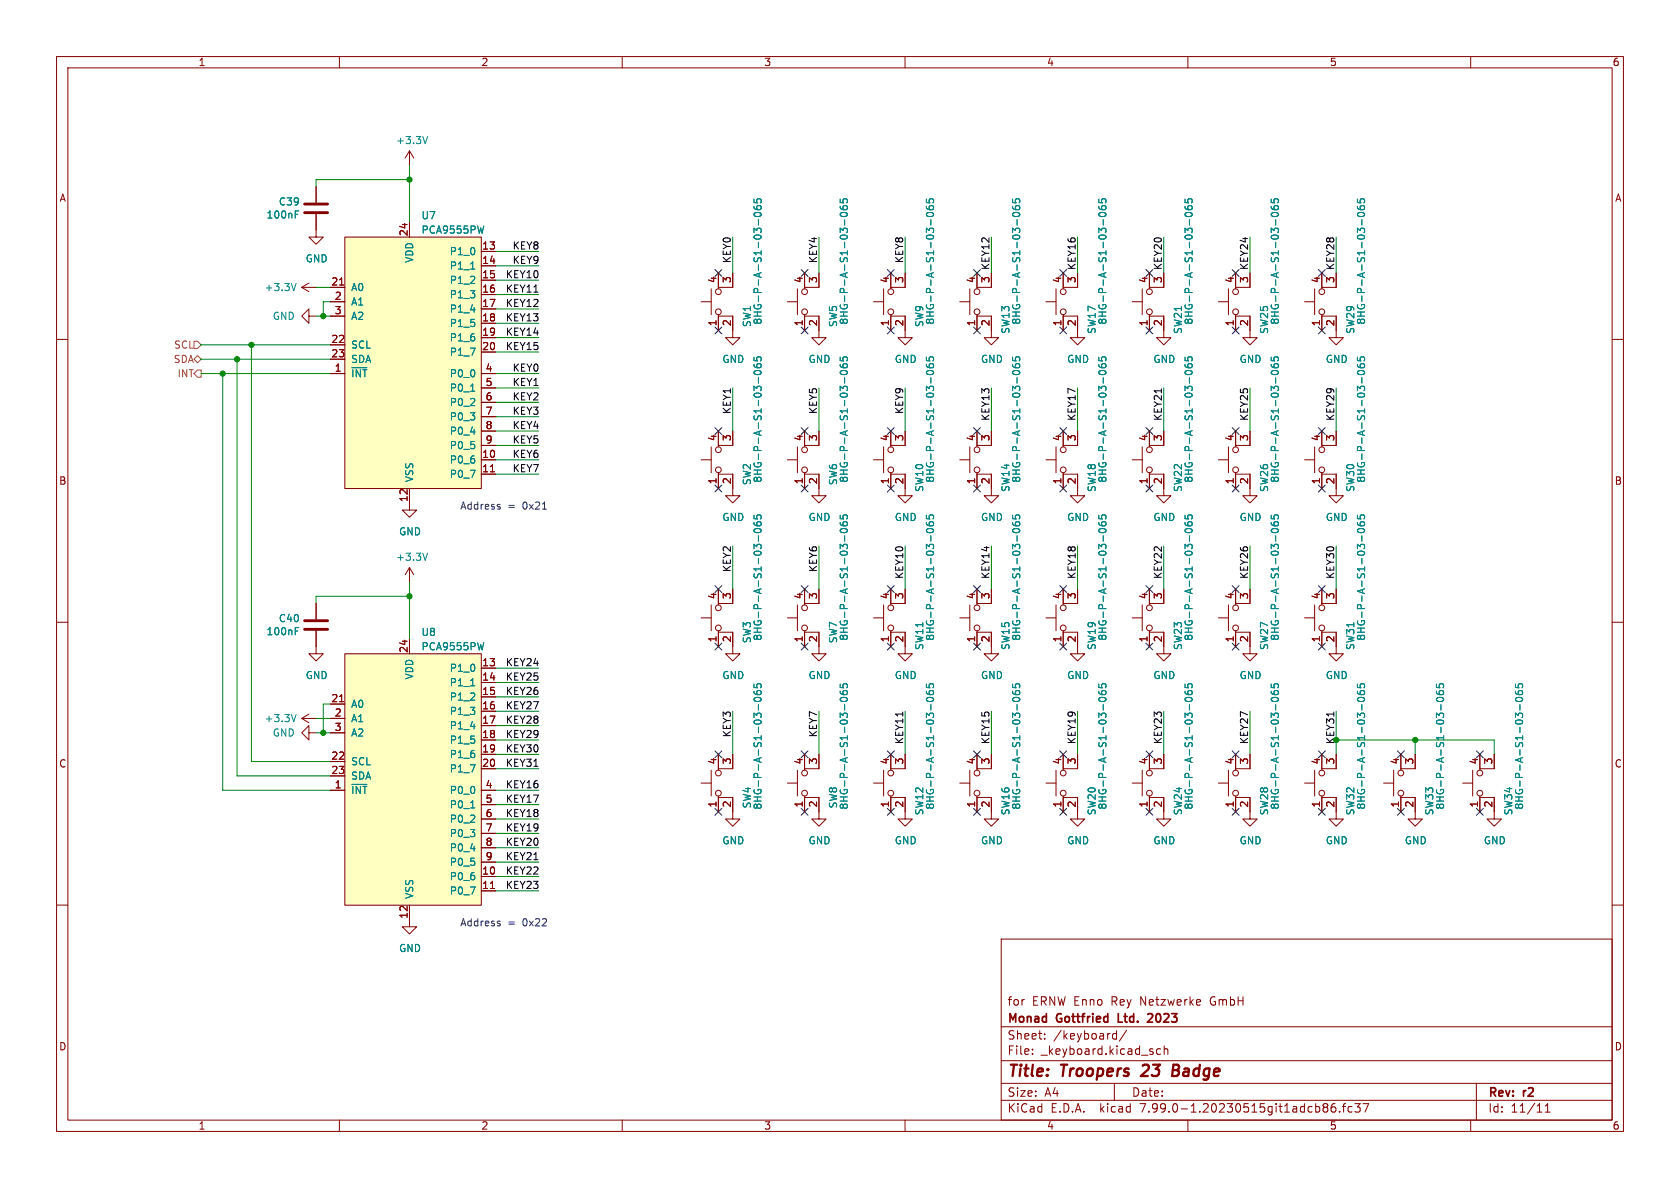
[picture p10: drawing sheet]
<svg xmlns="http://www.w3.org/2000/svg" width="297mm" height="210mm" viewBox="0 0 297 210" stroke-linecap="round" stroke-linejoin="round" font-family="sans-serif">
<defs><g id="words">
<g font-size="2.8" fill="#840000">
<text x="178" y="190.8">Title:</text>
<text x="187.5" y="190.8">Troopers</text>
<text x="202.3" y="190.8">23</text>
<text x="208.3" y="190.8">Badge</text>
</g>
<g font-size="2.1" fill="#840000">
<text x="178" y="177.9">for</text>
<text x="182.4" y="177.9">ERNW Enno</text>
<text x="196.4" y="177.9">Rey Netzwerke</text>
<text x="214" y="177.9">GmbH</text>
<text x="178" y="183.9">Sheet:</text>
<text x="178" y="181.1">Monad</text>
<text x="186.2" y="183.9">/keyboard/</text>
<text x="186.7" y="181.1">Gottfried</text>
<text x="198" y="181.1">Ltd.</text>
<text x="203.8" y="181.1">2023</text>
<text x="178" y="186.6">File:</text>
<text x="184" y="186.6">_keyboard.kicad_sch</text>
<text x="178" y="196.8">KiCad</text>
<text x="178" y="194">Size:</text>
<text x="184.6" y="194">A4</text>
<text x="185.7" y="196.8">E.D.A.</text>
<text x="194.4" y="196.8">kicad</text>
<text x="200" y="194">Date:</text>
<text x="201.5" y="196.8">7.99.0-1.20230515git1adcb86.fc37</text>
<text x="263" y="194.2">Rev:</text>
<text x="263" y="196.8">Id:</text>
<text x="267" y="196.8">11/11</text>
<text x="269.2" y="194.2">r2</text>
</g>
<g font-size="1.8" fill="#840000">
<text x="35" y="11.8">1</text>
<text x="85" y="11.8">2</text>
<text x="135" y="11.8">3</text>
<text x="185" y="11.8">4</text>
<text x="235" y="11.8">5</text>
<text x="285" y="11.8">6</text>
<text x="10.4" y="35.8">A</text>
<text x="285.4" y="35.8">A</text>
<text x="72.1" y="41.9" transform="rotate(-90 72.1 41.9)">24</text>
<text x="85.1" y="44.2">13</text>
<text x="85.1" y="46.7">14</text>
<text x="58.4" y="50.5">21</text>
<text x="59" y="53.1">2</text>
<text x="85.1" y="49.3">15</text>
<text x="85.1" y="51.8">16</text>
<text x="126.7" y="50.2" transform="rotate(-90 126.7 50.2)">4</text>
<text x="129.3" y="50.2" transform="rotate(-90 129.3 50.2)">3</text>
<text x="142" y="50.2" transform="rotate(-90 142 50.2)">4</text>
<text x="144.5" y="50.2" transform="rotate(-90 144.5 50.2)">3</text>
<text x="157.2" y="50.2" transform="rotate(-90 157.2 50.2)">4</text>
<text x="159.8" y="50.2" transform="rotate(-90 159.8 50.2)">3</text>
<text x="172.5" y="50.2" transform="rotate(-90 172.5 50.2)">4</text>
<text x="175" y="50.2" transform="rotate(-90 175 50.2)">3</text>
<text x="187.7" y="50.2" transform="rotate(-90 187.7 50.2)">4</text>
<text x="190.2" y="50.2" transform="rotate(-90 190.2 50.2)">3</text>
<text x="202.9" y="50.2" transform="rotate(-90 202.9 50.2)">4</text>
<text x="205.5" y="50.2" transform="rotate(-90 205.5 50.2)">3</text>
<text x="218.2" y="50.2" transform="rotate(-90 218.2 50.2)">4</text>
<text x="220.7" y="50.2" transform="rotate(-90 220.7 50.2)">3</text>
<text x="233.4" y="50.2" transform="rotate(-90 233.4 50.2)">4</text>
<text x="236" y="50.2" transform="rotate(-90 236 50.2)">3</text>
<text x="59" y="55.6">3</text>
<text x="85.1" y="54.4">17</text>
<text x="85.1" y="56.9">18</text>
<text x="85.1" y="59.4">19</text>
<text x="126.7" y="57.8" transform="rotate(-90 126.7 57.8)">1</text>
<text x="129.3" y="57.8" transform="rotate(-90 129.3 57.8)">2</text>
<text x="142" y="57.8" transform="rotate(-90 142 57.8)">1</text>
<text x="144.5" y="57.8" transform="rotate(-90 144.5 57.8)">2</text>
<text x="157.2" y="57.8" transform="rotate(-90 157.2 57.8)">1</text>
<text x="159.8" y="57.8" transform="rotate(-90 159.8 57.8)">2</text>
<text x="172.5" y="57.8" transform="rotate(-90 172.5 57.8)">1</text>
<text x="175" y="57.8" transform="rotate(-90 175 57.8)">2</text>
<text x="187.7" y="57.8" transform="rotate(-90 187.7 57.8)">1</text>
<text x="190.2" y="57.8" transform="rotate(-90 190.2 57.8)">2</text>
<text x="202.9" y="57.8" transform="rotate(-90 202.9 57.8)">1</text>
<text x="205.5" y="57.8" transform="rotate(-90 205.5 57.8)">2</text>
<text x="218.2" y="57.8" transform="rotate(-90 218.2 57.8)">1</text>
<text x="220.7" y="57.8" transform="rotate(-90 220.7 57.8)">2</text>
<text x="233.4" y="57.8" transform="rotate(-90 233.4 57.8)">1</text>
<text x="236" y="57.8" transform="rotate(-90 236 57.8)">2</text>
<text x="58.4" y="60.7">22</text>
<text x="58.4" y="63.2">23</text>
<text x="59" y="65.8">1</text>
<text x="85.1" y="62">20</text>
<text x="85.7" y="65.8">4</text>
<text x="85.7" y="68.3">5</text>
<text x="85.7" y="70.9">6</text>
<text x="85.7" y="73.4">7</text>
<text x="85.7" y="75.9">8</text>
<text x="85.1" y="81">10</text>
<text x="85.1" y="83.6">11</text>
<text x="85.7" y="78.5">9</text>
<text x="126.7" y="78.1" transform="rotate(-90 126.7 78.1)">4</text>
<text x="129.3" y="78.1" transform="rotate(-90 129.3 78.1)">3</text>
<text x="142" y="78.1" transform="rotate(-90 142 78.1)">4</text>
<text x="144.5" y="78.1" transform="rotate(-90 144.5 78.1)">3</text>
<text x="157.2" y="78.1" transform="rotate(-90 157.2 78.1)">4</text>
<text x="159.8" y="78.1" transform="rotate(-90 159.8 78.1)">3</text>
<text x="172.5" y="78.1" transform="rotate(-90 172.5 78.1)">4</text>
<text x="175" y="78.1" transform="rotate(-90 175 78.1)">3</text>
<text x="187.7" y="78.1" transform="rotate(-90 187.7 78.1)">4</text>
<text x="190.2" y="78.1" transform="rotate(-90 190.2 78.1)">3</text>
<text x="202.9" y="78.1" transform="rotate(-90 202.9 78.1)">4</text>
<text x="205.5" y="78.1" transform="rotate(-90 205.5 78.1)">3</text>
<text x="218.2" y="78.1" transform="rotate(-90 218.2 78.1)">4</text>
<text x="220.7" y="78.1" transform="rotate(-90 220.7 78.1)">3</text>
<text x="233.4" y="78.1" transform="rotate(-90 233.4 78.1)">4</text>
<text x="236" y="78.1" transform="rotate(-90 236 78.1)">3</text>
<text x="10.3" y="85.8">B</text>
<text x="72.1" y="88.9" transform="rotate(-90 72.1 88.9)">12</text>
<text x="126.7" y="85.8" transform="rotate(-90 126.7 85.8)">1</text>
<text x="129.3" y="85.8" transform="rotate(-90 129.3 85.8)">2</text>
<text x="142" y="85.8" transform="rotate(-90 142 85.8)">1</text>
<text x="144.5" y="85.8" transform="rotate(-90 144.5 85.8)">2</text>
<text x="157.2" y="85.8" transform="rotate(-90 157.2 85.8)">1</text>
<text x="159.8" y="85.8" transform="rotate(-90 159.8 85.8)">2</text>
<text x="172.5" y="85.8" transform="rotate(-90 172.5 85.8)">1</text>
<text x="175" y="85.8" transform="rotate(-90 175 85.8)">2</text>
<text x="187.7" y="85.8" transform="rotate(-90 187.7 85.8)">1</text>
<text x="190.2" y="85.8" transform="rotate(-90 190.2 85.8)">2</text>
<text x="202.9" y="85.8" transform="rotate(-90 202.9 85.8)">1</text>
<text x="205.5" y="85.8" transform="rotate(-90 205.5 85.8)">2</text>
<text x="218.2" y="85.8" transform="rotate(-90 218.2 85.8)">1</text>
<text x="220.7" y="85.8" transform="rotate(-90 220.7 85.8)">2</text>
<text x="233.4" y="85.8" transform="rotate(-90 233.4 85.8)">1</text>
<text x="236" y="85.8" transform="rotate(-90 236 85.8)">2</text>
<text x="285.3" y="85.8">B</text>
<text x="126.7" y="106.1" transform="rotate(-90 126.7 106.1)">4</text>
<text x="129.3" y="106.1" transform="rotate(-90 129.3 106.1)">3</text>
<text x="142" y="106.1" transform="rotate(-90 142 106.1)">4</text>
<text x="144.5" y="106.1" transform="rotate(-90 144.5 106.1)">3</text>
<text x="157.2" y="106.1" transform="rotate(-90 157.2 106.1)">4</text>
<text x="159.8" y="106.1" transform="rotate(-90 159.8 106.1)">3</text>
<text x="172.5" y="106.1" transform="rotate(-90 172.5 106.1)">4</text>
<text x="175" y="106.1" transform="rotate(-90 175 106.1)">3</text>
<text x="187.7" y="106.1" transform="rotate(-90 187.7 106.1)">4</text>
<text x="190.2" y="106.1" transform="rotate(-90 190.2 106.1)">3</text>
<text x="202.9" y="106.1" transform="rotate(-90 202.9 106.1)">4</text>
<text x="205.5" y="106.1" transform="rotate(-90 205.5 106.1)">3</text>
<text x="218.2" y="106.1" transform="rotate(-90 218.2 106.1)">4</text>
<text x="220.7" y="106.1" transform="rotate(-90 220.7 106.1)">3</text>
<text x="233.4" y="106.1" transform="rotate(-90 233.4 106.1)">4</text>
<text x="236" y="106.1" transform="rotate(-90 236 106.1)">3</text>
<text x="126.7" y="113.7" transform="rotate(-90 126.7 113.7)">1</text>
<text x="129.3" y="113.7" transform="rotate(-90 129.3 113.7)">2</text>
<text x="142" y="113.7" transform="rotate(-90 142 113.7)">1</text>
<text x="144.5" y="113.7" transform="rotate(-90 144.5 113.7)">2</text>
<text x="157.2" y="113.7" transform="rotate(-90 157.2 113.7)">1</text>
<text x="159.8" y="113.7" transform="rotate(-90 159.8 113.7)">2</text>
<text x="172.5" y="113.7" transform="rotate(-90 172.5 113.7)">1</text>
<text x="175" y="113.7" transform="rotate(-90 175 113.7)">2</text>
<text x="187.7" y="113.7" transform="rotate(-90 187.7 113.7)">1</text>
<text x="190.2" y="113.7" transform="rotate(-90 190.2 113.7)">2</text>
<text x="202.9" y="113.7" transform="rotate(-90 202.9 113.7)">1</text>
<text x="205.5" y="113.7" transform="rotate(-90 205.5 113.7)">2</text>
<text x="218.2" y="113.7" transform="rotate(-90 218.2 113.7)">1</text>
<text x="220.7" y="113.7" transform="rotate(-90 220.7 113.7)">2</text>
<text x="233.4" y="113.7" transform="rotate(-90 233.4 113.7)">1</text>
<text x="236" y="113.7" transform="rotate(-90 236 113.7)">2</text>
<text x="72.1" y="115.6" transform="rotate(-90 72.1 115.6)">24</text>
<text x="85.1" y="117.9">13</text>
<text x="58.4" y="124.2">21</text>
<text x="85.1" y="120.4">14</text>
<text x="85.1" y="122.9">15</text>
<text x="85.1" y="125.5">16</text>
<text x="59" y="126.7">2</text>
<text x="59" y="129.3">3</text>
<text x="85.1" y="128">17</text>
<text x="85.1" y="130.6">18</text>
<text x="10.3" y="135.8">C</text>
<text x="58.4" y="134.4">22</text>
<text x="58.4" y="136.9">23</text>
<text x="85.1" y="133.1">19</text>
<text x="85.1" y="135.6">20</text>
<text x="126.7" y="135.3" transform="rotate(-90 126.7 135.3)">4</text>
<text x="129.3" y="135.3" transform="rotate(-90 129.3 135.3)">3</text>
<text x="142" y="135.3" transform="rotate(-90 142 135.3)">4</text>
<text x="144.5" y="135.3" transform="rotate(-90 144.5 135.3)">3</text>
<text x="157.2" y="135.3" transform="rotate(-90 157.2 135.3)">4</text>
<text x="159.8" y="135.3" transform="rotate(-90 159.8 135.3)">3</text>
<text x="172.5" y="135.3" transform="rotate(-90 172.5 135.3)">4</text>
<text x="175" y="135.3" transform="rotate(-90 175 135.3)">3</text>
<text x="187.7" y="135.3" transform="rotate(-90 187.7 135.3)">4</text>
<text x="190.2" y="135.3" transform="rotate(-90 190.2 135.3)">3</text>
<text x="202.9" y="135.3" transform="rotate(-90 202.9 135.3)">4</text>
<text x="205.5" y="135.3" transform="rotate(-90 205.5 135.3)">3</text>
<text x="218.2" y="135.3" transform="rotate(-90 218.2 135.3)">4</text>
<text x="220.7" y="135.3" transform="rotate(-90 220.7 135.3)">3</text>
<text x="233.4" y="135.3" transform="rotate(-90 233.4 135.3)">4</text>
<text x="236" y="135.3" transform="rotate(-90 236 135.3)">3</text>
<text x="247.4" y="135.3" transform="rotate(-90 247.4 135.3)">4</text>
<text x="249.9" y="135.3" transform="rotate(-90 249.9 135.3)">3</text>
<text x="261.4" y="135.3" transform="rotate(-90 261.4 135.3)">4</text>
<text x="263.9" y="135.3" transform="rotate(-90 263.9 135.3)">3</text>
<text x="285.3" y="135.8">C</text>
<text x="59" y="139.4">1</text>
<text x="85.7" y="139.4">4</text>
<text x="85.7" y="142">5</text>
<text x="126.7" y="142.9" transform="rotate(-90 126.7 142.9)">1</text>
<text x="129.3" y="142.9" transform="rotate(-90 129.3 142.9)">2</text>
<text x="142" y="142.9" transform="rotate(-90 142 142.9)">1</text>
<text x="144.5" y="142.9" transform="rotate(-90 144.5 142.9)">2</text>
<text x="157.2" y="142.9" transform="rotate(-90 157.2 142.9)">1</text>
<text x="159.8" y="142.9" transform="rotate(-90 159.8 142.9)">2</text>
<text x="172.5" y="142.9" transform="rotate(-90 172.5 142.9)">1</text>
<text x="175" y="142.9" transform="rotate(-90 175 142.9)">2</text>
<text x="187.7" y="142.9" transform="rotate(-90 187.7 142.9)">1</text>
<text x="190.2" y="142.9" transform="rotate(-90 190.2 142.9)">2</text>
<text x="202.9" y="142.9" transform="rotate(-90 202.9 142.9)">1</text>
<text x="205.5" y="142.9" transform="rotate(-90 205.5 142.9)">2</text>
<text x="218.2" y="142.9" transform="rotate(-90 218.2 142.9)">1</text>
<text x="220.7" y="142.9" transform="rotate(-90 220.7 142.9)">2</text>
<text x="233.4" y="142.9" transform="rotate(-90 233.4 142.9)">1</text>
<text x="236" y="142.9" transform="rotate(-90 236 142.9)">2</text>
<text x="247.4" y="142.9" transform="rotate(-90 247.4 142.9)">1</text>
<text x="249.9" y="142.9" transform="rotate(-90 249.9 142.9)">2</text>
<text x="261.4" y="142.9" transform="rotate(-90 261.4 142.9)">1</text>
<text x="263.9" y="142.9" transform="rotate(-90 263.9 142.9)">2</text>
<text x="85.7" y="144.5">6</text>
<text x="85.7" y="147.1">7</text>
<text x="85.7" y="149.6">8</text>
<text x="85.1" y="154.7">10</text>
<text x="85.7" y="152.1">9</text>
<text x="85.1" y="157.2">11</text>
<text x="72.1" y="162.6" transform="rotate(-90 72.1 162.6)">12</text>
<text x="10.3" y="185.8">D</text>
<text x="285.3" y="185.8">D</text>
<text x="35" y="199.8">1</text>
<text x="85" y="199.8">2</text>
<text x="135" y="199.8">3</text>
<text x="185" y="199.8">4</text>
<text x="235" y="199.8">5</text>
<text x="285" y="199.8">6</text>
</g>
<g font-size="1.8" fill="#008484">
<text x="69.9" y="25.6">+3.3V</text>
<text x="47" y="38.8">100nF</text>
<text x="49.1" y="36.5">C39</text>
<text x="74.4" y="38.9">U7</text>
<text x="74.4" y="41.5">PCA9555PW</text>
<text x="53.9" y="46.5">GND</text>
<text x="73.2" y="46.7" transform="rotate(-90 73.2 46.7)">VDD</text>
<text x="79.3" y="45.3">P1_0</text>
<text x="79.3" y="47.8">P1_1</text>
<text x="46.6" y="51.6">+3.3V</text>
<text x="62" y="51.6">A0</text>
<text x="79.3" y="50.4">P1_2</text>
<text x="79.3" y="52.9">P1_3</text>
<text x="48.1" y="56.7">GND</text>
<text x="62" y="54.2">A1</text>
<text x="62" y="56.7">A2</text>
<text x="79.3" y="55.4">P1_4</text>
<text x="79.3" y="58">P1_5</text>
<text x="132.9" y="58" transform="rotate(-90 132.9 58)">SW1</text>
<text x="134.8" y="57.6" transform="rotate(-90 134.8 57.6)">8HG-P-A-S1-03-065</text>
<text x="148.1" y="58" transform="rotate(-90 148.1 58)">SW5</text>
<text x="150.1" y="57.6" transform="rotate(-90 150.1 57.6)">8HG-P-A-S1-03-065</text>
<text x="163.4" y="58" transform="rotate(-90 163.4 58)">SW9</text>
<text x="165.3" y="57.6" transform="rotate(-90 165.3 57.6)">8HG-P-A-S1-03-065</text>
<text x="178.6" y="59.2" transform="rotate(-90 178.6 59.2)">SW13</text>
<text x="180.5" y="57.6" transform="rotate(-90 180.5 57.6)">8HG-P-A-S1-03-065</text>
<text x="193.9" y="59.2" transform="rotate(-90 193.9 59.2)">SW17</text>
<text x="195.8" y="57.6" transform="rotate(-90 195.8 57.6)">8HG-P-A-S1-03-065</text>
<text x="209.1" y="59.2" transform="rotate(-90 209.1 59.2)">SW21</text>
<text x="211" y="57.6" transform="rotate(-90 211 57.6)">8HG-P-A-S1-03-065</text>
<text x="224.3" y="59.2" transform="rotate(-90 224.3 59.2)">SW25</text>
<text x="226.3" y="57.6" transform="rotate(-90 226.3 57.6)">8HG-P-A-S1-03-065</text>
<text x="239.6" y="59.2" transform="rotate(-90 239.6 59.2)">SW29</text>
<text x="241.5" y="57.6" transform="rotate(-90 241.5 57.6)">8HG-P-A-S1-03-065</text>
<text x="62" y="61.8">SCL</text>
<text x="62" y="64.3">SDA</text>
<text x="79.3" y="60.5">P1_6</text>
<text x="79.3" y="63.1">P1_7</text>
<text x="127.5" y="64.3">GND</text>
<text x="142.8" y="64.3">GND</text>
<text x="158" y="64.3">GND</text>
<text x="173.3" y="64.3">GND</text>
<text x="188.5" y="64.3">GND</text>
<text x="203.7" y="64.3">GND</text>
<text x="219" y="64.3">GND</text>
<text x="234.2" y="64.3">GND</text>
<text x="62" y="66.9">~{INT}</text>
<text x="79.3" y="66.9">P0_0</text>
<text x="79.3" y="69.4">P0_1</text>
<text x="79.3" y="71.9">P0_2</text>
<text x="79.3" y="74.5">P0_3</text>
<text x="79.3" y="77">P0_4</text>
<text x="79.3" y="82.1">P0_6</text>
<text x="79.3" y="79.6">P0_5</text>
<text x="73.2" y="85.3" transform="rotate(-90 73.2 85.3)">VSS</text>
<text x="79.3" y="84.6">P0_7</text>
<text x="132.9" y="85.9" transform="rotate(-90 132.9 85.9)">SW2</text>
<text x="134.8" y="85.5" transform="rotate(-90 134.8 85.5)">8HG-P-A-S1-03-065</text>
<text x="148.1" y="85.9" transform="rotate(-90 148.1 85.9)">SW6</text>
<text x="150.1" y="85.5" transform="rotate(-90 150.1 85.5)">8HG-P-A-S1-03-065</text>
<text x="163.4" y="87.1" transform="rotate(-90 163.4 87.1)">SW10</text>
<text x="165.3" y="85.5" transform="rotate(-90 165.3 85.5)">8HG-P-A-S1-03-065</text>
<text x="178.6" y="87.1" transform="rotate(-90 178.6 87.1)">SW14</text>
<text x="180.5" y="85.5" transform="rotate(-90 180.5 85.5)">8HG-P-A-S1-03-065</text>
<text x="193.9" y="87.1" transform="rotate(-90 193.9 87.1)">SW18</text>
<text x="195.8" y="85.5" transform="rotate(-90 195.8 85.5)">8HG-P-A-S1-03-065</text>
<text x="209.1" y="87.1" transform="rotate(-90 209.1 87.1)">SW22</text>
<text x="211" y="85.5" transform="rotate(-90 211 85.5)">8HG-P-A-S1-03-065</text>
<text x="224.3" y="87.1" transform="rotate(-90 224.3 87.1)">SW26</text>
<text x="226.3" y="85.5" transform="rotate(-90 226.3 85.5)">8HG-P-A-S1-03-065</text>
<text x="239.6" y="87.1" transform="rotate(-90 239.6 87.1)">SW30</text>
<text x="241.5" y="85.5" transform="rotate(-90 241.5 85.5)">8HG-P-A-S1-03-065</text>
<text x="70.4" y="94.8">GND</text>
<text x="127.5" y="92.3">GND</text>
<text x="142.8" y="92.3">GND</text>
<text x="158" y="92.3">GND</text>
<text x="173.3" y="92.3">GND</text>
<text x="188.5" y="92.3">GND</text>
<text x="203.7" y="92.3">GND</text>
<text x="219" y="92.3">GND</text>
<text x="234.2" y="92.3">GND</text>
<text x="69.9" y="99.3">+3.3V</text>
<text x="47" y="112.5">100nF</text>
<text x="49.1" y="110.1">C40</text>
<text x="74.4" y="112.6">U8</text>
<text x="132.9" y="113.9" transform="rotate(-90 132.9 113.9)">SW3</text>
<text x="134.8" y="113.4" transform="rotate(-90 134.8 113.4)">8HG-P-A-S1-03-065</text>
<text x="148.1" y="113.9" transform="rotate(-90 148.1 113.9)">SW7</text>
<text x="150.1" y="113.4" transform="rotate(-90 150.1 113.4)">8HG-P-A-S1-03-065</text>
<text x="165.3" y="113.4" transform="rotate(-90 165.3 113.4)">8HG-P-A-S1-03-065</text>
<text x="180.5" y="113.4" transform="rotate(-90 180.5 113.4)">8HG-P-A-S1-03-065</text>
<text x="195.8" y="113.4" transform="rotate(-90 195.8 113.4)">8HG-P-A-S1-03-065</text>
<text x="211" y="113.4" transform="rotate(-90 211 113.4)">8HG-P-A-S1-03-065</text>
<text x="226.3" y="113.4" transform="rotate(-90 226.3 113.4)">8HG-P-A-S1-03-065</text>
<text x="241.5" y="113.4" transform="rotate(-90 241.5 113.4)">8HG-P-A-S1-03-065</text>
<text x="74.4" y="115.1">PCA9555PW</text>
<text x="79.3" y="118.9">P1_0</text>
<text x="163.4" y="115.1" transform="rotate(-90 163.4 115.1)">SW11</text>
<text x="178.6" y="115.1" transform="rotate(-90 178.6 115.1)">SW15</text>
<text x="193.9" y="115.1" transform="rotate(-90 193.9 115.1)">SW19</text>
<text x="209.1" y="115.1" transform="rotate(-90 209.1 115.1)">SW23</text>
<text x="224.3" y="115.1" transform="rotate(-90 224.3 115.1)">SW27</text>
<text x="239.6" y="115.1" transform="rotate(-90 239.6 115.1)">SW31</text>
<text x="53.9" y="120.2">GND</text>
<text x="62" y="125.3">A0</text>
<text x="73.2" y="120.3" transform="rotate(-90 73.2 120.3)">VDD</text>
<text x="79.3" y="121.5">P1_1</text>
<text x="79.3" y="124">P1_2</text>
<text x="127.5" y="120.2">GND</text>
<text x="142.8" y="120.2">GND</text>
<text x="158" y="120.2">GND</text>
<text x="173.3" y="120.2">GND</text>
<text x="188.5" y="120.2">GND</text>
<text x="203.7" y="120.2">GND</text>
<text x="219" y="120.2">GND</text>
<text x="234.2" y="120.2">GND</text>
<text x="46.6" y="127.8">+3.3V</text>
<text x="48.1" y="130.4">GND</text>
<text x="62" y="127.8">A1</text>
<text x="62" y="130.4">A2</text>
<text x="79.3" y="126.6">P1_3</text>
<text x="79.3" y="129.1">P1_4</text>
<text x="79.3" y="131.6">P1_5</text>
<text x="62" y="135.4">SCL</text>
<text x="62" y="138">SDA</text>
<text x="79.3" y="134.2">P1_6</text>
<text x="79.3" y="136.7">P1_7</text>
<text x="62" y="140.5">~{INT}</text>
<text x="79.3" y="140.5">P0_0</text>
<text x="79.3" y="143.1">P0_1</text>
<text x="132.9" y="143.1" transform="rotate(-90 132.9 143.1)">SW4</text>
<text x="134.8" y="143.3" transform="rotate(-90 134.8 143.3)">8HG-P-A-S1-03-065</text>
<text x="148.1" y="143.1" transform="rotate(-90 148.1 143.1)">SW8</text>
<text x="150.1" y="143.3" transform="rotate(-90 150.1 143.3)">8HG-P-A-S1-03-065</text>
<text x="165.3" y="143.3" transform="rotate(-90 165.3 143.3)">8HG-P-A-S1-03-065</text>
<text x="180.5" y="143.3" transform="rotate(-90 180.5 143.3)">8HG-P-A-S1-03-065</text>
<text x="195.8" y="143.3" transform="rotate(-90 195.8 143.3)">8HG-P-A-S1-03-065</text>
<text x="211" y="143.3" transform="rotate(-90 211 143.3)">8HG-P-A-S1-03-065</text>
<text x="226.3" y="143.3" transform="rotate(-90 226.3 143.3)">8HG-P-A-S1-03-065</text>
<text x="241.5" y="143.3" transform="rotate(-90 241.5 143.3)">8HG-P-A-S1-03-065</text>
<text x="255.5" y="143.3" transform="rotate(-90 255.5 143.3)">8HG-P-A-S1-03-065</text>
<text x="269.4" y="143.3" transform="rotate(-90 269.4 143.3)">8HG-P-A-S1-03-065</text>
<text x="79.3" y="145.6">P0_2</text>
<text x="79.3" y="148.1">P0_3</text>
<text x="127.5" y="149.4">GND</text>
<text x="142.8" y="149.4">GND</text>
<text x="158" y="149.4">GND</text>
<text x="163.4" y="144.3" transform="rotate(-90 163.4 144.3)">SW12</text>
<text x="173.3" y="149.4">GND</text>
<text x="178.6" y="144.3" transform="rotate(-90 178.6 144.3)">SW16</text>
<text x="188.5" y="149.4">GND</text>
<text x="193.9" y="144.3" transform="rotate(-90 193.9 144.3)">SW20</text>
<text x="203.7" y="149.4">GND</text>
<text x="209.1" y="144.3" transform="rotate(-90 209.1 144.3)">SW24</text>
<text x="219" y="149.4">GND</text>
<text x="224.3" y="144.3" transform="rotate(-90 224.3 144.3)">SW28</text>
<text x="234.2" y="149.4">GND</text>
<text x="239.6" y="144.3" transform="rotate(-90 239.6 144.3)">SW32</text>
<text x="248.2" y="149.4">GND</text>
<text x="253.6" y="144.3" transform="rotate(-90 253.6 144.3)">SW33</text>
<text x="262.2" y="149.4">GND</text>
<text x="267.5" y="144.3" transform="rotate(-90 267.5 144.3)">SW34</text>
<text x="79.3" y="155.8">P0_6</text>
<text x="79.3" y="150.7">P0_4</text>
<text x="79.3" y="153.2">P0_5</text>
<text x="73.2" y="159" transform="rotate(-90 73.2 159)">VSS</text>
<text x="79.3" y="158.3">P0_7</text>
<text x="70.4" y="168.5">GND</text>
</g>
<g font-size="1.8">
<text x="90.4" y="46.7">KEY9</text>
<text x="90.4" y="44.2">KEY8</text>
<text x="129.3" y="46.8" transform="rotate(-90 129.3 46.8)">KEY0</text>
<text x="144.5" y="46.8" transform="rotate(-90 144.5 46.8)">KEY4</text>
<text x="159.8" y="46.8" transform="rotate(-90 159.8 46.8)">KEY8</text>
<text x="175" y="48" transform="rotate(-90 175 48)">KEY12</text>
<text x="190.2" y="48" transform="rotate(-90 190.2 48)">KEY16</text>
<text x="205.5" y="48" transform="rotate(-90 205.5 48)">KEY20</text>
<text x="220.7" y="48" transform="rotate(-90 220.7 48)">KEY24</text>
<text x="236" y="48" transform="rotate(-90 236 48)">KEY28</text>
<text x="89.2" y="51.8">KEY11</text>
<text x="89.2" y="49.3">KEY10</text>
<text x="89.2" y="56.9">KEY13</text>
<text x="89.2" y="54.3">KEY12</text>
<text x="89.2" y="59.4">KEY14</text>
<text x="89.2" y="62">KEY15</text>
<text x="90.4" y="65.8">KEY0</text>
<text x="90.4" y="68.3">KEY1</text>
<text x="90.4" y="70.9">KEY2</text>
<text x="90.4" y="75.9">KEY4</text>
<text x="90.4" y="73.4">KEY3</text>
<text x="129.3" y="73.4" transform="rotate(-90 129.3 73.4)">KEY1</text>
<text x="144.5" y="73.4" transform="rotate(-90 144.5 73.4)">KEY5</text>
<text x="159.8" y="73.4" transform="rotate(-90 159.8 73.4)">KEY9</text>
<text x="175" y="74.6" transform="rotate(-90 175 74.6)">KEY13</text>
<text x="190.2" y="74.6" transform="rotate(-90 190.2 74.6)">KEY17</text>
<text x="205.5" y="74.6" transform="rotate(-90 205.5 74.6)">KEY21</text>
<text x="220.7" y="74.6" transform="rotate(-90 220.7 74.6)">KEY25</text>
<text x="236" y="74.6" transform="rotate(-90 236 74.6)">KEY29</text>
<text x="90.4" y="81">KEY6</text>
<text x="90.4" y="78.5">KEY5</text>
<text x="90.4" y="83.6">KEY7</text>
<text x="129.3" y="101.4" transform="rotate(-90 129.3 101.4)">KEY2</text>
<text x="144.5" y="101.4" transform="rotate(-90 144.5 101.4)">KEY6</text>
<text x="159.8" y="102.6" transform="rotate(-90 159.8 102.6)">KEY10</text>
<text x="175" y="102.6" transform="rotate(-90 175 102.6)">KEY14</text>
<text x="190.2" y="102.6" transform="rotate(-90 190.2 102.6)">KEY18</text>
<text x="205.5" y="102.6" transform="rotate(-90 205.5 102.6)">KEY22</text>
<text x="220.7" y="102.6" transform="rotate(-90 220.7 102.6)">KEY26</text>
<text x="236" y="102.6" transform="rotate(-90 236 102.6)">KEY30</text>
<text x="89.2" y="117.8">KEY24</text>
<text x="89.2" y="120.4">KEY25</text>
<text x="89.2" y="125.5">KEY27</text>
<text x="89.2" y="122.9">KEY26</text>
<text x="89.2" y="128">KEY28</text>
<text x="89.2" y="130.5">KEY29</text>
<text x="129.3" y="130.6" transform="rotate(-90 129.3 130.6)">KEY3</text>
<text x="144.5" y="130.6" transform="rotate(-90 144.5 130.6)">KEY7</text>
<text x="159.8" y="131.8" transform="rotate(-90 159.8 131.8)">KEY11</text>
<text x="175" y="131.8" transform="rotate(-90 175 131.8)">KEY15</text>
<text x="190.2" y="131.8" transform="rotate(-90 190.2 131.8)">KEY19</text>
<text x="205.5" y="131.8" transform="rotate(-90 205.5 131.8)">KEY23</text>
<text x="220.7" y="131.8" transform="rotate(-90 220.7 131.8)">KEY27</text>
<text x="236" y="131.8" transform="rotate(-90 236 131.8)">KEY31</text>
<text x="89.2" y="133.1">KEY30</text>
<text x="89.2" y="135.6">KEY31</text>
<text x="89.2" y="139.4">KEY16</text>
<text x="89.2" y="142">KEY17</text>
<text x="89.2" y="144.5">KEY18</text>
<text x="89.2" y="147.1">KEY19</text>
<text x="89.2" y="149.6">KEY20</text>
<text x="89.2" y="152.1">KEY21</text>
<text x="89.2" y="154.7">KEY22</text>
<text x="89.2" y="157.2">KEY23</text>
</g>
<g font-size="1.8" fill="#848400">
<text x="30.5" y="64.3">SDA</text>
<text x="30.6" y="61.8">SCL</text>
<text x="31.2" y="66.9">INT</text>
</g>
<g font-size="1.8" fill="#0000c2">
<text x="81.3" y="90.2">Address</text>
<text x="89.7" y="90.2">=</text>
<text x="92.4" y="90.2">0x21</text>
<text x="81.3" y="163.8">Address</text>
<text x="89.7" y="163.8">=</text>
<text x="92.4" y="163.8">0x22</text>
</g>
</g></defs>
<g fill="none" stroke="#840000" stroke-width=".18">
<path d="M10 10h277v190h-277zM12 12h273v186h-273zM60 10v2M110 10v2M160 10v2M210 10v2M260 10v2M55.9 37.8v4.1h1.2l-1.2 1.3-1.3-1.3h1.3M55.9 33v2.8M72.4 26.7v2.5M72.4 39.4v2.5M72.4 26.7l-.8 1.2"/>
<path d="M72.4 26.7l.8 1.2M10 60h2M53.3 50.8l1.3 .8M53.3 50.8h2.6M54.6 55.9v-1.3l-1.3 1.3 1.3 1.3v-1.3h1.3M54.6 50l-1.3 .8M58.4 53.3h2.6M58.4 50.8h2.6M58.4 55.9h2.6M60 50.4h.8M61 41.9h24.1v44.5h-24.1zM85.1 44.5h2.5"/>
<path d="M85.1 47h2.5M85.1 49.5h2.5M85.1 52.1h2.5M85.1 54.6h2.5M85.1 57.2h2.5M85.1 59.7h2.5M124 53.3h1.7M125.7 51.1v4.5M127 55.6v.3h2.5v3.8h1.3l-1.3 1.3-1.2-1.3h1.2M127 48.3v2.5M127 55.9v2.5M129.5 48.3v2.5h-2.5v.3"/>
<path d="M139.2 53.3h1.8M141 51.1v4.5M142.2 55.6v.3h2.6v3.8h1.2l-1.2 1.3-1.3-1.3h1.3M142.2 48.3v2.5M142.2 55.9v2.5M144.8 48.3v2.5h-2.6v.3M154.4 53.3h1.8M156.2 51.1v4.5M157.5 55.6v.3h2.5v3.8h1.3l-1.3 1.3-1.3-1.3h1.3M157.5 48.3v2.5M157.5 55.9v2.5M160 48.3v2.5h-2.5v.3"/>
<path d="M169.7 53.3h1.7M171.4 51.1v4.5M172.7 55.6v.3h2.6v3.8h1.2l-1.2 1.3-1.3-1.3h1.3M172.7 48.3v2.5M172.7 55.9v2.5M175.3 48.3v2.5h-2.6v.3M184.9 53.3h1.8M186.7 51.1v4.5M188 55.6v.3h2.5v3.8h1.3l-1.3 1.3-1.3-1.3h1.3M188 48.3v2.5M188 55.9v2.5M190.5 48.3v2.5h-2.5v.3"/>
<path d="M200.2 53.3h1.7M201.9 51.1v4.5M203.2 55.6v.3h2.5v3.8h1.3l-1.3 1.3-1.2-1.3h1.2M203.2 48.3v2.5M203.2 55.9v2.5M205.7 48.3v2.5h-2.5v.3M215.4 53.3h1.8M217.2 51.1v4.5M218.4 55.6v.3h2.6v3.8h1.2l-1.2 1.3-1.3-1.3h1.3M218.4 48.3v2.5M218.4 55.9v2.5M221 48.3v2.5h-2.6v.3"/>
<path d="M230.6 53.3h1.8M232.4 51.1v4.5M233.7 55.6v.3h2.5v3.8h1.3l-1.3 1.3-1.3-1.3h1.3M233.7 48.3v2.5M233.7 55.9v2.5M236.2 48.3v2.5h-2.5v.3M285 60h2M58.4 66h2.6M58.4 61h2.6M58.4 63.5h2.6M85.1 66h2.5M85.1 62.2h2.5"/>
<path d="M85.1 68.6h2.5M85.1 71.1h2.5M85.1 73.7h2.5M85.1 76.2h2.5M85.1 78.7h2.5M125.7 79v4.6M127 76.2v2.5M129.5 76.2v2.5h-2.5v.3M141 79v4.6M142.2 76.2v2.5M144.8 76.2v2.5h-2.6v.3M156.2 79v4.6"/>
<path d="M157.5 76.2v2.5M160 76.2v2.5h-2.5v.3M171.4 79v4.6M172.7 76.2v2.5M175.3 76.2v2.5h-2.6v.3M186.7 79v4.6M188 76.2v2.5M190.5 76.2v2.5h-2.5v.3M201.9 79v4.6M203.2 76.2v2.5M205.7 76.2v2.5h-2.5v.3M217.2 79v4.6"/>
<path d="M218.4 76.2v2.5M221 76.2v2.5h-2.6v.3M232.4 79v4.6M233.7 76.2v2.5M236.2 76.2v2.5h-2.5v.3M72.4 86.4v3.8h1.3l-1.3 1.2-1.3-1.2h1.3M85.1 81.3h2.5M85.1 83.8h2.5M86.7 83.4h.7M124 81.3h1.7M127 83.6v.2h2.5v3.8h1.3l-1.3 1.3-1.2-1.3h1.2M127 83.8v2.6"/>
<path d="M139.2 81.3h1.8M142.2 83.6v.2h2.6v3.8h1.2l-1.2 1.3-1.3-1.3h1.3M142.2 83.8v2.6M154.4 81.3h1.8M157.5 83.6v.2h2.5v3.8h1.3l-1.3 1.3-1.3-1.3h1.3M157.5 83.8v2.6M169.7 81.3h1.7M172.7 83.6v.2h2.6v3.8h1.2l-1.2 1.3-1.3-1.3h1.3M172.7 83.8v2.6M184.9 81.3h1.8M188 83.6v.2h2.5v3.8h1.3l-1.3 1.3-1.3-1.3h1.3M188 83.8v2.6"/>
<path d="M200.2 81.3h1.7M203.2 83.6v.2h2.5v3.8h1.3l-1.3 1.3-1.2-1.3h1.2M203.2 83.8v2.6M215.4 81.3h1.8M218.4 83.6v.2h2.6v3.8h1.2l-1.2 1.3-1.3-1.3h1.3M218.4 83.8v2.6M230.6 81.3h1.8M233.7 83.6v.2h2.5v3.8h1.3l-1.3 1.3-1.3-1.3h1.3M233.7 83.8v2.6M10 110h2M55.9 111.5v4.1h1.2l-1.2 1.2-1.3-1.2h1.3M55.9 106.7v2.8"/>
<path d="M61 115.6h24.1v44.4h-24.1zM72.4 100.3v2.6M72.4 113v2.6M72.4 100.3l-.8 1.3M72.4 100.3l.8 1.3M85.1 118.1h2.5M124 109.2h1.7M125.7 106.9v4.6M127 111.5v.3h2.5v3.8h1.3l-1.3 1.2-1.2-1.2h1.2M127 104.1v2.6M127 111.8v2.5M129.5 104.1v2.6h-2.5v.2"/>
<path d="M139.2 109.2h1.8M141 106.9v4.6M142.2 111.5v.3h2.6v3.8h1.2l-1.2 1.2-1.3-1.2h1.3M142.2 104.1v2.6M142.2 111.8v2.5M144.8 104.1v2.6h-2.6v.2M154.4 109.2h1.8M156.2 106.9v4.6M157.5 111.5v.3h2.5v3.8h1.3l-1.3 1.2-1.3-1.2h1.3M157.5 104.1v2.6M157.5 111.8v2.5M160 104.1v2.6h-2.5v.2"/>
<path d="M169.7 109.2h1.7M171.4 106.9v4.6M172.7 111.5v.3h2.6v3.8h1.2l-1.2 1.2-1.3-1.2h1.3M172.7 104.1v2.6M172.7 111.8v2.5M175.3 104.1v2.6h-2.6v.2M184.9 109.2h1.8M186.7 106.9v4.6M188 111.5v.3h2.5v3.8h1.3l-1.3 1.2-1.3-1.2h1.3M188 104.1v2.6M188 111.8v2.5M190.5 104.1v2.6h-2.5v.2"/>
<path d="M200.2 109.2h1.7M201.9 106.9v4.6M203.2 111.5v.3h2.5v3.8h1.3l-1.3 1.2-1.2-1.2h1.2M203.2 104.1v2.6M203.2 111.8v2.5M205.7 104.1v2.6h-2.5v.2M215.4 109.2h1.8M217.2 106.9v4.6M218.4 111.5v.3h2.6v3.8h1.2l-1.2 1.2-1.3-1.2h1.3M218.4 104.1v2.6M218.4 111.8v2.5M221 104.1v2.6h-2.6v.2"/>
<path d="M230.6 109.2h1.8M232.4 106.9v4.6M233.7 111.5v.3h2.5v3.8h1.3l-1.3 1.2-1.3-1.2h1.3M233.7 104.1v2.6M233.7 111.8v2.5M236.2 104.1v2.6h-2.5v.2M285 110h2M53.3 127h2.6M53.3 127l1.3 .8M54.6 129.5v-1.2l-1.3 1.2 1.3 1.3v-1.3h1.3M54.6 126.2l-1.3 .8M58.4 139.7h2.6"/>
<path d="M58.4 127h2.6M58.4 124.5h2.6M58.4 134.6h2.6M58.4 137.2h2.6M58.4 129.5h2.6M60 124h.8M85.1 139.7h2.5M85.1 120.7h2.5M85.1 123.2h2.5M85.1 125.7h2.5M85.1 128.3h2.5M85.1 130.8h2.5"/>
<path d="M85.1 133.4h2.5M85.1 135.9h2.5M124 138.4h1.7M125.7 136.1v4.6M127 133.4v2.5M129.5 133.4v2.5h-2.5v.2M139.2 138.4h1.8M141 136.1v4.6M142.2 133.4v2.5M144.8 133.4v2.5h-2.6v.2M154.4 138.4h1.8M156.2 136.1v4.6"/>
<path d="M157.5 133.4v2.5M160 133.4v2.5h-2.5v.2M169.7 138.4h1.7M171.4 136.1v4.6M172.7 133.4v2.5M175.3 133.4v2.5h-2.6v.2M184.9 138.4h1.8M186.7 136.1v4.6M188 133.4v2.5M190.5 133.4v2.5h-2.5v.2M200.2 138.4h1.7M201.9 136.1v4.6"/>
<path d="M203.2 133.4v2.5M205.7 133.4v2.5h-2.5v.2M215.4 138.4h1.8M217.2 136.1v4.6M218.4 133.4v2.5M221 133.4v2.5h-2.6v.2M230.6 138.4h1.8M232.4 136.1v4.6M233.7 133.4v2.5M236.2 133.4v2.5h-2.5v.2M244.6 138.4h1.8M246.4 136.1v4.6"/>
<path d="M247.6 133.4v2.5M250.2 133.4v2.5h-2.6v.2M258.6 138.4h1.7M260.3 136.1v4.6M261.6 133.4v2.5M264.2 133.4v2.5h-2.6v.2M10 160h2M85.1 154.9h2.5M85.1 157.5h2.5M85.1 142.2h2.5M85.1 144.8h2.5M85.1 147.3h2.5"/>
<path d="M85.1 149.9h2.5M85.1 152.4h2.5M86.7 157.1h.7M127 140.7v.3h2.5v3.8h1.3l-1.3 1.3-1.2-1.3h1.2M127 141v2.5M142.2 140.7v.3h2.6v3.8h1.2l-1.2 1.3-1.3-1.3h1.3M142.2 141v2.5M157.5 140.7v.3h2.5v3.8h1.3l-1.3 1.3-1.3-1.3h1.3M157.5 141v2.5M172.7 140.7v.3h2.6v3.8h1.2l-1.2 1.3-1.3-1.3h1.3M172.7 141v2.5M188 140.7v.3h2.5v3.8h1.3l-1.3 1.3-1.3-1.3h1.3"/>
<path d="M188 141v2.5M203.2 140.7v.3h2.5v3.8h1.3l-1.3 1.3-1.2-1.3h1.2M203.2 141v2.5M218.4 140.7v.3h2.6v3.8h1.2l-1.2 1.3-1.3-1.3h1.3M218.4 141v2.5M233.7 140.7v.3h2.5v3.8h1.3l-1.3 1.3-1.3-1.3h1.3M233.7 141v2.5M247.6 140.7v.3h2.6v3.8h1.3l-1.3 1.3-1.3-1.3h1.3M247.6 141v2.5M261.6 140.7v.3h2.6v3.8h1.2l-1.2 1.3-1.3-1.3h1.3M261.6 141v2.5M285 160h2"/>
<path d="M72.4 160v3.8h1.3l-1.3 1.3-1.3-1.3h1.3M177 166h108v32h-108zM212 176.7l.2 .4-.7 .1M212.2 177.6l-.2 .1M60 198v2M110 198v2M160 198v2M177 194.5h108M177 191.5h108M177 187.5h108M177 181.5h108M182.5 186.3v.1"/>
<path d="M182.5 185.5v.1M184.7 183.6v.1M184.7 182.8v.1M196.7 183.4l.3 .3 .4-.1M197 191.5v3M197.4 182.2v1.5M197.4 182.8l-.4-.1-.3 .3M199.2 182.1l-1.3 2M205.2 185.5l-.5-.1-.2 .3v.4l.1 .2h.6M205.8 185.5l.2-.1 .4 .1 .1 .9M205.8 184.9v1.5M210 198v2"/>
<path d="M234.5 195.1l.2 .3-.2 .3 .2 .2v.4l-.2 .3M236 195.1a.59 .59 0 0 0-.7 .6v.6l.2 .2 .4 .1 .2-.1 .1-.5-.2-.3h-.4l-.3 .3M236.8 196.5v.1M237.3 195.6h.6M237.9 195.1l-.4 .2v1.3M239 195.7l-.4-.1-.3 .3v.4l.2 .2h.5M239.5 195.1h1l-.5 .6 .4 .1v.7l-.2 .1h-.5l-.2-.1M241 195.1h1l-.7 1.5M260 198v2M261 191.5v6.5M271.7 196.6h.9M273.2 196.6h.8"/>
<path d="M273.2 195.5l.4-.4v1.5"/>
<circle cx="127" cy="55.1" r=".51"/>
<circle cx="127" cy="51.6" r=".51"/>
<circle cx="142.2" cy="51.6" r=".51"/>
<circle cx="142.2" cy="55.1" r=".51"/>
<circle cx="157.5" cy="51.6" r=".51"/>
<circle cx="157.5" cy="55.1" r=".51"/>
<circle cx="172.7" cy="55.1" r=".51"/>
<circle cx="172.7" cy="51.6" r=".51"/>
<circle cx="188" cy="51.6" r=".51"/>
<circle cx="188" cy="55.1" r=".51"/>
<circle cx="203.2" cy="55.1" r=".51"/>
<circle cx="203.2" cy="51.6" r=".51"/>
<circle cx="218.4" cy="55.1" r=".51"/>
<circle cx="218.4" cy="51.6" r=".51"/>
<circle cx="233.7" cy="55.1" r=".51"/>
<circle cx="233.7" cy="51.6" r=".51"/>
<circle cx="127" cy="79.5" r=".51"/>
<circle cx="142.2" cy="79.5" r=".51"/>
<circle cx="157.5" cy="79.5" r=".51"/>
<circle cx="172.7" cy="79.5" r=".51"/>
<circle cx="188" cy="79.5" r=".51"/>
<circle cx="203.2" cy="79.5" r=".51"/>
<circle cx="218.4" cy="79.5" r=".51"/>
<circle cx="233.7" cy="79.5" r=".51"/>
<circle cx="127" cy="83.1" r=".51"/>
<circle cx="142.2" cy="83.1" r=".51"/>
<circle cx="157.5" cy="83.1" r=".51"/>
<circle cx="172.7" cy="83.1" r=".51"/>
<circle cx="188" cy="83.1" r=".51"/>
<circle cx="203.2" cy="83.1" r=".51"/>
<circle cx="218.4" cy="83.1" r=".51"/>
<circle cx="233.7" cy="83.1" r=".51"/>
<circle cx="127" cy="111" r=".51"/>
<circle cx="127" cy="107.4" r=".51"/>
<circle cx="142.2" cy="111" r=".51"/>
<circle cx="142.2" cy="107.4" r=".51"/>
<circle cx="157.5" cy="111" r=".51"/>
<circle cx="157.5" cy="107.4" r=".51"/>
<circle cx="172.7" cy="107.4" r=".51"/>
<circle cx="172.7" cy="111" r=".51"/>
<circle cx="188" cy="111" r=".51"/>
<circle cx="188" cy="107.4" r=".51"/>
<circle cx="203.2" cy="107.4" r=".51"/>
<circle cx="203.2" cy="111" r=".51"/>
<circle cx="218.4" cy="107.4" r=".51"/>
<circle cx="218.4" cy="111" r=".51"/>
<circle cx="233.7" cy="111" r=".51"/>
<circle cx="233.7" cy="107.4" r=".51"/>
<circle cx="127" cy="136.7" r=".51"/>
<circle cx="142.2" cy="136.7" r=".51"/>
<circle cx="157.5" cy="136.7" r=".51"/>
<circle cx="172.7" cy="136.7" r=".51"/>
<circle cx="188" cy="136.7" r=".51"/>
<circle cx="203.2" cy="136.7" r=".51"/>
<circle cx="218.4" cy="136.7" r=".51"/>
<circle cx="233.7" cy="136.7" r=".51"/>
<circle cx="247.7" cy="136.7" r=".51"/>
<circle cx="261.6" cy="136.7" r=".51"/>
<circle cx="127" cy="140.2" r=".51"/>
<circle cx="142.2" cy="140.2" r=".51"/>
<circle cx="157.5" cy="140.2" r=".51"/>
<circle cx="172.7" cy="140.2" r=".51"/>
<circle cx="188" cy="140.2" r=".51"/>
<circle cx="203.2" cy="140.2" r=".51"/>
<circle cx="218.4" cy="140.2" r=".51"/>
<circle cx="233.7" cy="140.2" r=".51"/>
<circle cx="247.7" cy="140.2" r=".51"/>
<circle cx="261.6" cy="140.2" r=".51"/>
</g>
<path d="M207.3 189.2h.7M208.1 188.2h-.6l-.3 2h.8" fill="none" stroke="#840000" stroke-width=".4"/>
<path d="M203.1 179.2l-.2 .1M203.7 179.8l-.9 .9h1" fill="none" stroke="#840000" stroke-width=".3"/>
<g fill="none" stroke="#008484" stroke-width=".18">
<path d="M52.2 37.9h.4M52.2 37.3h.6M74.7 24.1l.5 1.3 .4-1.3M85.5 39.9l-.3 1.3M133.3 36.5l.1 .3a.86 .86 0 0 0 1.2 0l-.2-.4-.4-.1-.2 .3v.2l.2 .3M133.3 35.2v.6l.6 .1-.1-.2v-.4l.2-.2 .4 .1 .2 .2-.2 .5M133.4 37.7a.68 .68 0 0 1 1.2 .3 .72 .72 0 0 1-1.3-.1zM134.1 38.8v1M148.5 36.5l.1 .3a.86 .86 0 0 0 1.2 0l-.1-.4-.4-.1-.3 .3v.2l.3 .3M148.5 35.2v.6l.6 .1-.1-.2 .1-.4 .2-.2 .4 .1 .1 .2-.1 .5M148.7 37.7a.68 .68 0 0 1 1.1 .3 .72 .72 0 0 1-1.3-.1zM149.3 38.8v1"/>
<path d="M163.8 36.5v.3a.86 .86 0 0 0 1.2 0l-.1-.4-.4-.1-.2 .3v.2l.2 .3M163.8 35.2v.6l.6 .1-.1-.2v-.4l.2-.2 .4 .1 .1 .2-.1 .5M163.9 37.7a.68 .68 0 0 1 1.1 .3 .72 .72 0 0 1-1.2-.1zM164.6 38.8v1M179 35.2v.6l.6 .1-.1-.2 .1-.4 .1-.2 .5 .1 .1 .2-.1 .5M179 36.5l.1 .3a.86 .86 0 0 0 1.2 0l-.1-.4-.5-.1-.2 .3 .1 .4 .1 .1M179.1 37.7a.68 .68 0 0 1 1.2 .3 .72 .72 0 0 1-1.3-.1zM179.8 38.8v1M194.3 36.5v.3a.86 .86 0 0 0 1.2 0l-.1-.4-.4-.1-.3 .3 .1 .4 .2 .1M194.3 35.2v.6l.6 .1-.2-.2 .1-.4 .2-.2 .4 .1 .1 .2-.1 .5M194.4 37.7a.68 .68 0 0 1 1.1 .3 .72 .72 0 0 1-1.2-.1zM195 38.8v1"/>
<path d="M209.5 35.2v.6l.6 .1-.1-.2v-.4l.2-.2 .4 .1 .2 .2-.2 .5M209.5 36.5l.1 .3a.86 .86 0 0 0 1.2 0l-.2-.4-.4-.1-.2 .3v.4l.2 .1M209.6 37.7a.68 .68 0 0 1 1.2 .3 .72 .72 0 0 1-1.3-.1zM210.3 38.8v1M224.7 36.5l.1 .3a.86 .86 0 0 0 1.2 0l-.1-.4-.4-.1-.3 .3 .1 .4 .2 .1M224.7 35.2v.6l.6 .1-.1-.2 .1-.4 .2-.2 .4 .1 .1 .2-.1 .5M224.9 37.7a.68 .68 0 0 1 1.1 .3 .72 .72 0 0 1-1.3-.1zM225.5 38.8v1M240 35.2v.6l.6 .1-.1-.2v-.4l.2-.2 .4 .1 .1 .2-.1 .5M240 36.5v.3a.86 .86 0 0 0 1.2 0l-.1-.4-.4-.1-.2 .3v.4l.2 .1M240.1 37.7a.68 .68 0 0 1 1.1 .3 .72 .72 0 0 1-1.2-.1zM240.8 38.8v1"/>
<path d="M51.5 50.1l.4 1.3 .5-1.3M83.2 47.6h.7M83.2 54.8h.8M134.5 41.1l.1-.5-.2-.2h-.5l-.1 .4-.5-.5v.8M149.7 41.1l.1-.5-.1-.2h-.6l-.1 .4-.5-.5v.8M165 41.1v-.5l-.1-.2h-.5l-.1 .4-.5-.5v.8M180.2 41.1l.1-.5-.1-.2h-.6l-.1 .4-.5-.5v.8M195.5 41.1v-.5l-.1-.2h-.5l-.2 .4-.4-.5v.8M210.7 41.1l.1-.5-.2-.2h-.5l-.1 .4-.5-.5v.8M225.9 41.1l.1-.5-.1-.2h-.6l-.1 .4-.5-.5v.8M241.2 41.1v-.5l-.1-.2h-.5l-.1 .4-.5-.5v.8M83.1 61.5h.9l-.6 1.3"/>
<path d="M83.2 69.2h.7M83.2 76.4h.8M133.3 64.4l.1 .4a.86 .86 0 0 0 1.2 0l-.2-.5h-.4l-.2 .2v.4l.2 .1M133.3 63.1v.6l.6 .1-.1-.2v-.4l.2-.1h.4l.2 .2-.2 .5M133.4 65.7a.75 .75 0 0 1 1.2 .2 .72 .72 0 0 1-1.3-.1zM134.1 66.8v.9M134.5 69l.1-.5-.2-.2h-.5l-.1 .4-.5-.4v.8M148.5 64.4l.1 .4a.86 .86 0 0 0 1.2 0l-.1-.5h-.4l-.3 .2 .1 .4 .2 .1M148.5 63.1v.6l.6 .1-.1-.2 .1-.4 .2-.1h.4l.1 .2-.1 .5M148.6 65.7a.75 .75 0 0 1 1.2 .2 .72 .72 0 0 1-1.3-.1zM149.3 66.8v.9M149.7 69l.1-.5-.1-.2h-.6l-.1 .4-.5-.4v.8"/>
<path d="M163.8 64.4v.4a.86 .86 0 0 0 1.2 0l-.1-.5h-.4l-.2 .2v.3l.2 .2M163.8 63.1v.6l.6 .1-.1-.2v-.4l.2-.1h.4l.1 .2-.1 .5M163.9 65.6a.68 .68 0 0 1 1.1 .3 .72 .72 0 0 1-1.2-.1zM164.6 66.8v.9M165 69v-.5l-.1-.2h-.5l-.1 .4-.5-.4v.8M179 64.4l.1 .4a.86 .86 0 0 0 1.2 0l-.1-.5h-.5l-.2 .2 .1 .4 .1 .1M179 63.1v.6l.6 .1-.1-.2 .1-.4 .1-.1h.5l.1 .2-.1 .5M179.1 65.6a.68 .68 0 0 1 1.2 .3 .72 .72 0 0 1-1.3-.1zM179.8 66.8v.9M180.2 69l.1-.5-.1-.2h-.6l-.1 .4-.5-.4v.8M194.3 64.4v.4a.86 .86 0 0 0 1.2 0l-.1-.5h-.4l-.3 .2 .1 .4 .2 .1M194.3 63.1v.6l.6 .1-.2-.2 .1-.4 .2-.1h.4l.1 .2-.1 .5"/>
<path d="M194.4 65.6a.68 .68 0 0 1 1.1 .3 .72 .72 0 0 1-1.2-.1zM195 66.8v.9M195.5 69v-.5l-.1-.2h-.5l-.2 .4-.4-.4v.8M209.5 63.1v.6l.6 .1-.1-.2v-.4l.2-.1h.4l.2 .2-.2 .5M209.5 64.4l.1 .4a.86 .86 0 0 0 1.2 0l-.2-.5h-.4l-.2 .2v.4l.2 .1M209.6 65.6a.68 .68 0 0 1 1.2 .3 .72 .72 0 0 1-1.3-.1zM210.3 66.8v.9M210.7 69l.1-.5-.2-.2h-.5l-.1 .4-.5-.4v.8M224.7 64.4l.1 .4a.86 .86 0 0 0 1.2 0l-.1-.5h-.4l-.3 .2 .1 .4 .2 .1M224.7 63.1v.6l.6 .1-.1-.2 .1-.4 .2-.1h.4l.1 .2-.1 .5M224.9 65.6a.68 .68 0 0 1 1.1 .3 .72 .72 0 0 1-1.3-.1zM225.5 66.8v.9"/>
<path d="M225.9 69l.1-.5-.1-.2h-.6l-.1 .4-.5-.4v.8M240 64.4v.4a.86 .86 0 0 0 1.2 0l-.1-.5h-.4l-.2 .2v.4l.2 .1M240 63.1v.6l.6 .1-.1-.2v-.4l.2-.1h.4l.1 .2-.1 .5M240.1 65.6a.68 .68 0 0 1 1.1 .3 .72 .72 0 0 1-1.2-.1zM240.8 66.8v.9M241.2 69v-.5l-.1-.2h-.5l-.1 .4-.5-.4v.8M74.7 97.8l.5 1.3 .4-1.3M83.1 83.1h.9l-.6 1.3M133.3 92.3l.1 .4a.86 .86 0 0 0 1.2 0l-.2-.4-.4-.1-.2 .3v.2l.2 .3M133.3 91.1v.6h.6l-.1-.1v-.5l.2-.1 .4 .1 .2 .2-.2 .4M133.4 93.6a.75 .75 0 0 1 1.2 .3 .72 .72 0 0 1-1.3-.2zM134.1 94.7v1"/>
<path d="M134.5 96.9l.1-.4-.2-.2h-.5l-.1 .3-.5-.4v.8M148.5 92.3l.1 .4a.86 .86 0 0 0 1.2 0l-.1-.4-.4-.1-.3 .3 .1 .3 .2 .2M148.5 91.1v.6h.6l-.1-.1 .1-.5 .2-.1 .4 .1 .1 .2-.1 .4M148.6 93.6a.75 .75 0 0 1 1.2 .3 .72 .72 0 0 1-1.3-.2zM149.3 94.7v1M149.7 96.9l.1-.4-.1-.2h-.6l-.1 .3-.5-.4v.8M163.8 92.3v.4a.86 .86 0 0 0 1.2 0l-.1-.4-.4-.1-.2 .3v.2l.2 .3M163.8 91.1v.6h.6l-.1-.1v-.5l.2-.1 .4 .1 .1 .2-.1 .4M163.8 93.6a.75 .75 0 0 1 1.2 .3 .72 .72 0 0 1-1.2-.2zM164.6 94.7v1M165 96.9v-.4l-.1-.2h-.5l-.1 .3-.5-.4v.8M179 92.3l.1 .4a.86 .86 0 0 0 1.2 0l-.1-.4-.5-.1-.2 .3 .1 .3 .1 .2"/>
<path d="M179 91.1v.6h.6l-.1-.1 .1-.5 .1-.1 .5 .1 .1 .2-.1 .4M179.1 93.6a.68 .68 0 0 1 1.2 .3 .72 .72 0 0 1-1.3-.2zM179.8 94.7v1M180.2 96.9l.1-.4-.1-.2h-.6l-.1 .3-.5-.4v.8M194.3 92.3v.4a.86 .86 0 0 0 1.2 0l-.1-.4-.4-.1-.3 .3 .1 .3 .2 .2M194.3 91.1v.6h.6l-.2-.1 .1-.5 .2-.1 .4 .1 .1 .2-.1 .4M194.4 93.6a.68 .68 0 0 1 1.1 .3 .72 .72 0 0 1-1.2-.2zM195 94.7v1M195.5 96.9v-.4l-.1-.2h-.5l-.2 .3-.4-.4v.8M209.5 91.1v.6h.6l-.1-.1v-.5l.2-.1 .4 .1 .2 .2-.2 .4M209.5 92.3l.1 .4a.86 .86 0 0 0 1.2 0l-.2-.4-.4-.1-.2 .3v.3l.2 .2M209.6 93.6a.68 .68 0 0 1 1.2 .3 .72 .72 0 0 1-1.3-.2z"/>
<path d="M210.3 94.7v1M210.7 96.9l.1-.4-.2-.2h-.5l-.1 .3-.5-.4v.8M224.7 92.3l.1 .4a.86 .86 0 0 0 1.2 0l-.1-.4-.4-.1-.3 .3 .1 .3 .2 .2M224.7 91.1v.6h.6l-.1-.1 .1-.5 .2-.1 .4 .1 .1 .2-.1 .4M224.9 93.6a.68 .68 0 0 1 1.1 .3 .72 .72 0 0 1-1.3-.2zM225.5 94.7v1M225.9 96.9l.1-.4-.1-.2h-.6l-.1 .3-.5-.4v.8M240 91.1v.6h.6l-.1-.1v-.5l.2-.1 .4 .1 .1 .2-.1 .4M240 92.3v.4a.86 .86 0 0 0 1.2 0l-.1-.4-.4-.1-.2 .3v.3l.2 .2M240.1 93.6a.68 .68 0 0 1 1.1 .3 .72 .72 0 0 1-1.2-.2zM240.8 94.7v1M241.2 96.9v-.4l-.1-.2h-.5l-.1 .3-.5-.4v.8"/>
<path d="M52.2 111.5h.4M52.2 110.9h.6M85.5 113.6l-.3 1.3M51.5 126.3l.4 1.3 .5-1.3M83.1 135.2h.9l-.6 1.3M83.2 121.2h.7M83.2 128.4h.8M133.3 122.2l.1 .4a.86 .86 0 0 0 1.2 0l-.2-.5h-.4l-.2 .2v.4l.2 .1M133.3 120.9v.6l.6 .1-.1-.2v-.4l.2-.1h.4l.2 .2-.2 .5M133.4 123.5a.75 .75 0 0 1 1.2 .2 .72 .72 0 0 1-1.3-.1zM134.1 124.6v.9M134.5 126.8l.1-.5-.2-.2h-.5l-.1 .4-.5-.4v.8"/>
<path d="M148.5 122.2l.1 .4a.86 .86 0 0 0 1.2 0l-.1-.5h-.4l-.3 .2 .1 .4 .2 .1M148.5 120.9v.6l.6 .1-.1-.2 .1-.4 .2-.1h.4l.1 .2-.1 .5M148.6 123.5a.75 .75 0 0 1 1.2 .2 .72 .72 0 0 1-1.3-.1zM149.3 124.6v.9M149.7 126.8l.1-.5-.1-.2h-.6l-.1 .4-.5-.4v.8M163.8 122.2v.4a.86 .86 0 0 0 1.2 0l-.1-.5h-.4l-.2 .2v.3l.2 .2M163.8 120.9v.6l.6 .1-.1-.2v-.4l.2-.1h.4l.1 .2-.1 .5M163.8 123.5a.75 .75 0 0 1 1.2 .2 .72 .72 0 0 1-1.2-.1zM164.6 124.6v.9M165 126.8v-.5l-.1-.2h-.5l-.1 .4-.5-.4v.8M179 122.2l.1 .4a.86 .86 0 0 0 1.2 0l-.1-.5h-.5l-.2 .2 .1 .4 .1 .1M179 120.9v.6l.6 .1-.1-.2 .1-.4 .1-.1h.5l.1 .2-.1 .5"/>
<path d="M179.1 123.4a.68 .68 0 0 1 1.2 .3 .72 .72 0 0 1-1.3-.1zM179.8 124.6v.9M180.2 126.8l.1-.5-.1-.2h-.6l-.1 .4-.5-.4v.8M194.3 122.2v.4a.86 .86 0 0 0 1.2 0l-.1-.5h-.4l-.3 .2 .1 .4 .2 .1M194.3 120.9v.6l.6 .1-.2-.2 .1-.4 .2-.1h.4l.1 .2-.1 .5M194.4 123.4a.68 .68 0 0 1 1.1 .3 .72 .72 0 0 1-1.2-.1zM195 124.6v.9M195.5 126.8v-.5l-.1-.2h-.5l-.2 .4-.4-.4v.8M209.5 120.9v.6l.6 .1-.1-.2v-.4l.2-.1h.4l.2 .2-.2 .5M209.5 122.2l.1 .4a.86 .86 0 0 0 1.2 0l-.2-.5h-.4l-.2 .2v.4l.2 .1M209.6 123.4a.68 .68 0 0 1 1.2 .3 .72 .72 0 0 1-1.3-.1zM210.3 124.6v.9"/>
<path d="M210.7 126.8l.1-.5-.2-.2h-.5l-.1 .4-.5-.4v.8M224.7 120.9v.6l.6 .1-.1-.2 .1-.4 .2-.1h.4l.1 .2-.1 .5M224.7 122.2l.1 .4a.86 .86 0 0 0 1.2 0l-.1-.5h-.4l-.3 .2 .1 .4 .2 .1M224.9 123.4a.68 .68 0 0 1 1.1 .3 .72 .72 0 0 1-1.3-.1zM225.5 124.6v.9M225.9 126.8l.1-.5-.1-.2h-.6l-.1 .4-.5-.4v.8M240 120.9v.6l.6 .1-.1-.2v-.4l.2-.1h.4l.1 .2-.1 .5M240 122.2v.4a.86 .86 0 0 0 1.2 0l-.1-.5h-.4l-.2 .2v.4l.2 .1M240.1 123.4a.68 .68 0 0 1 1.1 .3 .72 .72 0 0 1-1.2-.1zM240.8 124.6v.9M241.2 126.8v-.5l-.1-.2h-.5l-.1 .4-.5-.4v.8M253.9 122.2l.1 .4a.85 .85 0 0 0 1.2 0l-.1-.5h-.4l-.3 .2 .1 .4 .2 .1"/>
<path d="M253.9 120.9v.6l.6 .1-.1-.2 .1-.4 .2-.1h.4l.1 .2-.1 .5M254 123.5a.75 .75 0 0 1 1.2 .2 .72 .72 0 0 1-1.3-.1zM254.7 124.6v.9M255.2 126.8v-.5l-.1-.2h-.6l-.1 .4-.5-.4v.8M267.9 122.2l.1 .4a.85 .85 0 0 0 1.2 0l-.1-.5h-.5l-.2 .2 .1 .4 .1 .1M267.9 120.9v.6l.6 .1-.1-.2 .1-.4 .1-.1h.5l.1 .2-.1 .5M268 123.5a.75 .75 0 0 1 1.2 .2 .72 .72 0 0 1-1.3-.1zM268.7 124.6v.9M269.1 126.8l.1-.5-.1-.2h-.6l-.1 .4-.5-.4v.8M83.1 156.8h.9l-.6 1.3M83.2 142.8h.7M83.2 150h.8"/>
</g>
<g fill="#ffffc2" stroke="#ffffc2" stroke-width=".18">
<path d="M61 115.6h24.1v44.4h-24.1z"/>
<path d="M61 41.9h24.1v44.5h-24.1z"/>
</g>
<path d="M53.8 37.6h4.1M53.8 36.1h4.1M53.8 111.3h4.1M53.8 109.7h4.1" fill="none" stroke="#840000" stroke-width=".51"/>
<path d="M34.3 60.3h.6l.7 .7-.7 .6h-.6zM34.9 65.4h.7v1.3h-.7l-.6-.7zM34.9 62.9l.7 .6-.7 .6-.6-.6z" fill="none" stroke="#848400" stroke-width=".18"/>
<path d="M94.4 51.6h.7M205.3 68.7v.7M94.4 135.5h.7M159.6 125.9v.7M235.8 125.9v.7M94.4 152h.7" fill="none" stroke="#000" stroke-width=".18"/>
<path d="M88.3 89.6l.2 .2-.2 .2M88.3 89.2h.1M95.9 90h.7M88.3 163.2l.2 .2-.2 .3M88.3 162.8l.1 .1" fill="none" stroke="#0000c2" stroke-width=".18"/>
<g fill="none" stroke="#008400" stroke-width=".18">
<path d="M72.4 29.2v10.2M72.4 31.8h-16.5v1.2M55.9 55.9h2.5M55.9 50.8h2.5M58.4 53.3h-1.3v2.6M87.6 52.1h7.6M87.6 59.7h7.6M87.6 57.2h7.6M87.6 54.6h7.6M87.6 49.5h7.6M87.6 44.5h7.6M87.6 47h7.6"/>
<path d="M129.5 41.9v6.4M144.8 41.9v6.4M160 41.9v6.4M175.3 41.9v6.4M190.5 41.9v6.4M205.7 41.9v6.4M221 41.9v6.4M236.2 41.9v6.4M35.6 66h22.8M35.6 61h22.8M35.6 63.5h22.8M39.4 66v73.7h19"/>
<path d="M41.9 63.5v73.7h16.5M44.4 61v73.6h14M87.6 66h7.6M87.6 71.1h7.6M87.6 78.7h7.6M87.6 62.2h7.6M87.6 73.7h7.6M87.6 68.6h7.6M87.6 76.2h7.6M129.5 68.6v7.6M144.8 68.6v7.6M160 68.6v7.6"/>
<path d="M175.3 68.6v7.6M190.5 68.6v7.6M205.7 68.6v7.6M221 68.6v7.6M236.2 68.6v7.6M87.6 83.8h7.6M87.6 81.3h7.6M129.5 96.5v7.6M144.8 96.5v7.6M160 96.5v7.6M175.3 96.5v7.6M190.5 96.5v7.6"/>
<path d="M205.7 96.5v7.6M221 96.5v7.6M236.2 96.5v7.6M72.4 102.9v10.1M72.4 105.4h-16.5v1.3M87.6 118.1h7.6M55.9 129.5h2.5M55.9 127h2.5M58.4 124.5h-1.3v5M87.6 133.4h7.6M87.6 135.9h7.6M87.6 128.3h7.6"/>
<path d="M87.6 130.8h7.6M87.6 125.7h7.6M87.6 123.2h7.6M87.6 120.7h7.6M87.6 139.7h7.6M129.5 125.7v7.7M144.8 125.7v7.7M160 125.7v7.7M175.3 125.7v7.7M190.5 125.7v7.7M205.7 125.7v7.7M221 125.7v7.7"/>
<path d="M236.2 130.8h28v2.6M236.2 125.7v7.7M250.2 130.8v2.6M87.6 149.9h7.6M87.6 147.3h7.6M87.6 152.4h7.6M87.6 144.8h7.6M87.6 142.2h7.6M87.6 154.9h7.6M87.6 157.5h7.6"/>
</g>
<g fill="none" stroke="#000084" stroke-width=".18">
<path d="M126.4 47.7l1.2 1.2M126.4 57.8l1.2 1.2M127.6 47.7l-1.2 1.2M127.6 57.8l-1.2 1.2M141.6 57.8l1.2 1.2M141.6 47.7l1.2 1.2M142.8 57.8l-1.2 1.2M142.8 47.7l-1.2 1.2M156.9 57.8l1.2 1.2M156.9 47.7l1.2 1.2M158.1 57.8l-1.2 1.2M158.1 47.7l-1.2 1.2"/>
<path d="M172.1 47.7l1.2 1.2M172.1 57.8l1.2 1.2M173.3 57.8l-1.2 1.2M173.3 47.7l-1.2 1.2M187.4 47.7l1.2 1.2M187.4 57.8l1.2 1.2M188.6 57.8l-1.2 1.2M188.6 47.7l-1.2 1.2M202.6 57.8l1.2 1.2M202.6 47.7l1.2 1.2M203.8 57.8l-1.2 1.2M203.8 47.7l-1.2 1.2"/>
<path d="M217.8 57.8l1.2 1.2M217.8 47.7l1.2 1.2M219 57.8l-1.2 1.2M219 47.7l-1.2 1.2M233.1 57.8l1.2 1.2M233.1 47.7l1.2 1.2M234.3 57.8l-1.2 1.2M234.3 47.7l-1.2 1.2M126.4 75.6l1.2 1.2M127.6 75.6l-1.2 1.2M141.6 75.6l1.2 1.2M142.8 75.6l-1.2 1.2"/>
<path d="M156.9 75.6l1.2 1.2M158.1 75.6l-1.2 1.2M172.1 75.6l1.2 1.2M173.3 75.6l-1.2 1.2M187.4 75.6l1.2 1.2M188.6 75.6l-1.2 1.2M202.6 75.6l1.2 1.2M203.8 75.6l-1.2 1.2M217.8 75.6l1.2 1.2M219 75.6l-1.2 1.2M233.1 75.6l1.2 1.2M234.3 75.6l-1.2 1.2"/>
<path d="M126.4 85.8l1.2 1.2M127.6 85.8l-1.2 1.2M141.6 85.8l1.2 1.2M142.8 85.8l-1.2 1.2M156.9 85.8l1.2 1.2M158.1 85.8l-1.2 1.2M172.1 85.8l1.2 1.2M173.3 85.8l-1.2 1.2M187.4 85.8l1.2 1.2M188.6 85.8l-1.2 1.2M202.6 85.8l1.2 1.2M203.8 85.8l-1.2 1.2"/>
<path d="M217.8 85.8l1.2 1.2M219 85.8l-1.2 1.2M233.1 85.8l1.2 1.2M234.3 85.8l-1.2 1.2M126.4 103.5l1.2 1.2M126.4 113.7l1.2 1.2M127.6 103.5l-1.2 1.2M127.6 113.7l-1.2 1.2M141.6 103.5l1.2 1.2M141.6 113.7l1.2 1.2M142.8 103.5l-1.2 1.2M142.8 113.7l-1.2 1.2"/>
<path d="M156.9 113.7l1.2 1.2M156.9 103.5l1.2 1.2M158.1 113.7l-1.2 1.2M158.1 103.5l-1.2 1.2M172.1 113.7l1.2 1.2M172.1 103.5l1.2 1.2M173.3 113.7l-1.2 1.2M173.3 103.5l-1.2 1.2M187.4 113.7l1.2 1.2M187.4 103.5l1.2 1.2M188.6 103.5l-1.2 1.2M188.6 113.7l-1.2 1.2"/>
<path d="M202.6 103.5l1.2 1.2M202.6 113.7l1.2 1.2M203.8 103.5l-1.2 1.2M203.8 113.7l-1.2 1.2M217.8 103.5l1.2 1.2M217.8 113.7l1.2 1.2M219 103.5l-1.2 1.2M219 113.7l-1.2 1.2M233.1 103.5l1.2 1.2M233.1 113.7l1.2 1.2M234.3 103.5l-1.2 1.2M234.3 113.7l-1.2 1.2"/>
<path d="M126.4 132.7l1.2 1.3M127.6 132.7l-1.2 1.3M141.6 132.7l1.2 1.3M142.8 132.7l-1.2 1.3M156.9 132.7l1.2 1.3M158.1 132.7l-1.2 1.3M172.1 132.7l1.2 1.3M173.3 132.7l-1.2 1.3M187.4 132.7l1.2 1.3M188.6 132.7l-1.2 1.3M202.6 132.7l1.2 1.3M203.8 132.7l-1.2 1.3"/>
<path d="M217.8 132.7l1.2 1.3M219 132.7l-1.2 1.3M233.1 132.7l1.2 1.3M234.3 132.7l-1.2 1.3M247 132.7l1.3 1.3M248.3 132.7l-1.3 1.3M261 132.7l1.2 1.3M262.2 132.7l-1.2 1.3M126.4 142.9l1.2 1.2M127.6 142.9l-1.2 1.2M141.6 142.9l1.2 1.2M142.8 142.9l-1.2 1.2"/>
<path d="M156.9 142.9l1.2 1.2M158.1 142.9l-1.2 1.2M172.1 142.9l1.2 1.2M173.3 142.9l-1.2 1.2M187.4 142.9l1.2 1.2M188.6 142.9l-1.2 1.2M202.6 142.9l1.2 1.2M203.8 142.9l-1.2 1.2M217.8 142.9l1.2 1.2M219 142.9l-1.2 1.2M233.1 142.9l1.2 1.2M234.3 142.9l-1.2 1.2"/>
<path d="M247 142.9l1.3 1.2M248.3 142.9l-1.3 1.2M261 142.9l1.2 1.2M262.2 142.9l-1.2 1.2"/>
</g>
<g fill="#008400" stroke="#008400" stroke-width=".18">
<circle cx="44.4" cy="61" r=".46"/>
<circle cx="41.9" cy="63.5" r=".46"/>
<circle cx="72.4" cy="105.4" r=".46"/>
<circle cx="57.1" cy="129.5" r=".46"/>
<circle cx="57.1" cy="55.9" r=".46"/>
<circle cx="39.4" cy="66" r=".46"/>
<circle cx="72.4" cy="31.8" r=".46"/>
<circle cx="250.2" cy="130.8" r=".46"/>
<circle cx="236.2" cy="130.8" r=".46"/>
</g>
<use href="#words"/>
</svg>
